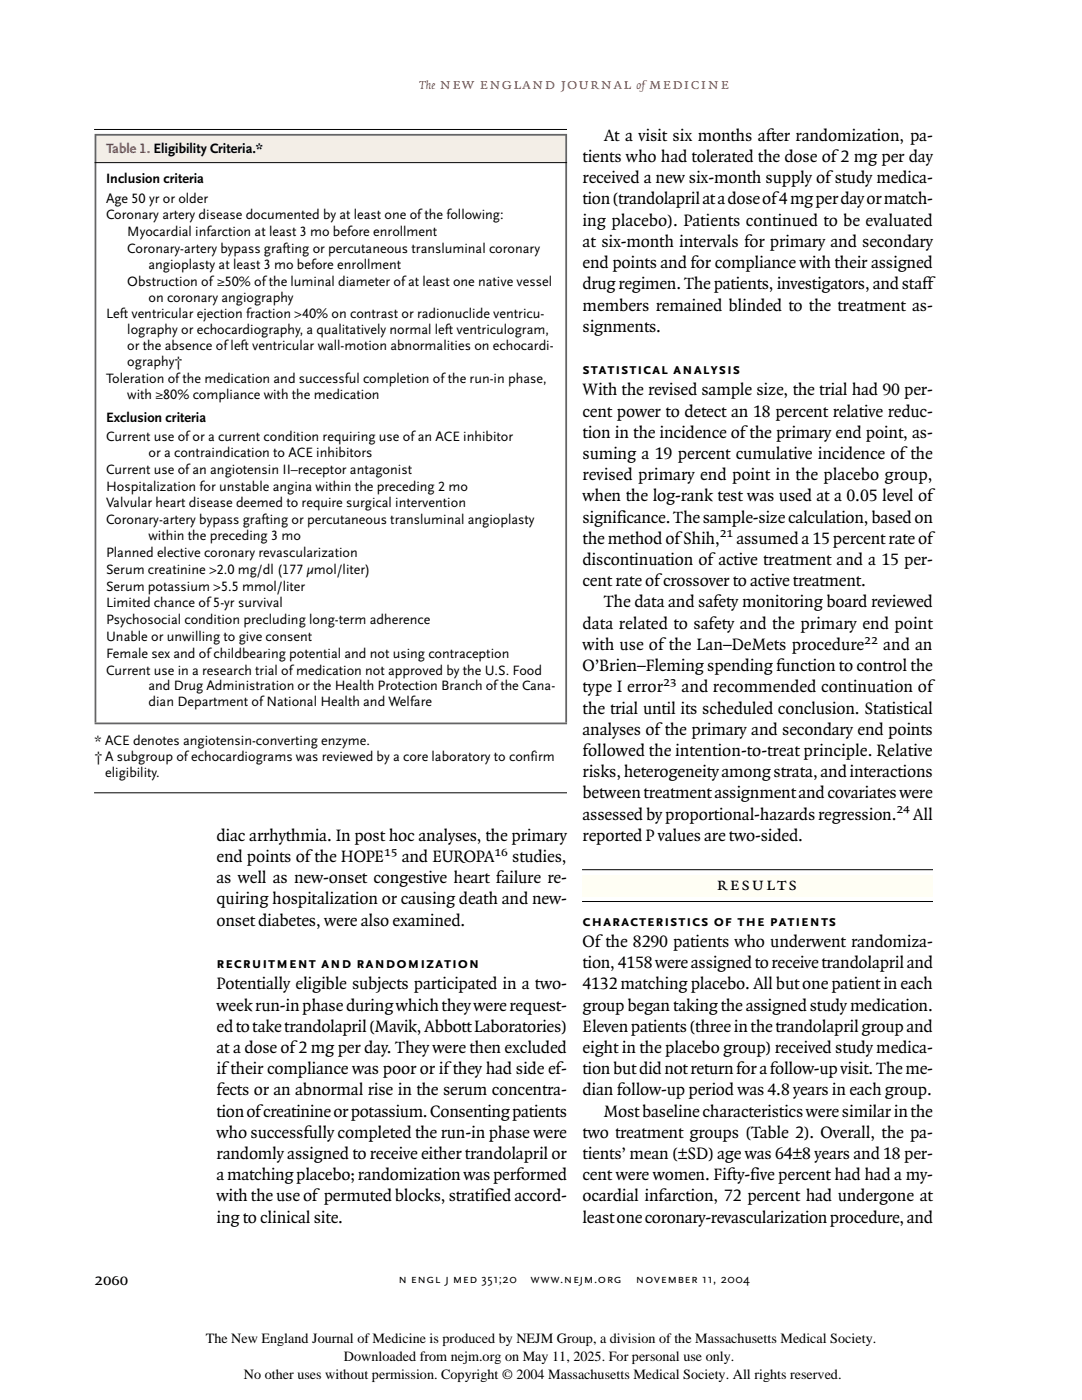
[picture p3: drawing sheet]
<svg xmlns="http://www.w3.org/2000/svg" width="216mm" height="279mm" viewBox="0 0 216 279" stroke-linecap="round" stroke-linejoin="round" font-family="sans-serif">
<defs><g id="words">
<text font-size="3.7" x="142.9" y="177.6">results</text>
<g font-size="3.5">
<text x="120.5" y="28.1">At a visit six months after randomization, pa-</text>
<text x="116.2" y="32.3">tients who had tolerated the dose of 2 mg per day</text>
<text x="116.2" y="36.6">received a new six-month supply of study medica-</text>
<text x="116.2" y="40.8">tion (trandolapril at a dose of 4 mg per day or match-</text>
<text x="116.2" y="45">ing placebo). Patients continued to be evaluated</text>
<text x="116.2" y="49.3">at six-month intervals for primary and secondary</text>
<text x="116.2" y="53.5">end points and for compliance with their assigned</text>
<text x="116.2" y="57.7">drug regimen. The patients, investigators, and staff</text>
<text x="116.2" y="62">members remained blinded to the treatment as-</text>
<text x="116.2" y="66.2">signments.</text>
<text x="116.2" y="78.9">With the revised sample size, the trial had 90 per-</text>
<text x="116.2" y="83.1">cent power to detect an 18 percent relative reduc-</text>
<text x="116.2" y="87.4">tion in the incidence of the primary end point, as-</text>
<text x="116.2" y="91.6">suming a 19 percent cumulative incidence of the</text>
<text x="116.2" y="95.8">revised primary end point in the placebo group,</text>
<text x="116.2" y="100.1">when the log-rank test was used at a 0.05 level of</text>
<text x="116.2" y="104.3">significance. The sample-size calculation, based on</text>
<text x="116.2" y="108.5">the method of Shih,</text>
<text x="116.2" y="112.8">discontinuation of active treatment and a 15 per-</text>
<text x="146.9" y="108.5">assumed a 15 percent rate of</text>
<text x="116.2" y="117">cent rate of crossover to active treatment.</text>
<text x="116.2" y="125.5">data related to safety and the primary end point</text>
<text x="120.5" y="121.2">The data and safety monitoring board reviewed</text>
<text x="116.2" y="129.7">with use of the Lan–DeMets procedure</text>
<text x="176.2" y="129.7">and an</text>
<text x="116.2" y="133.9">O’Brien–Fleming spending function to control the</text>
<text x="116.2" y="138.2">type I error</text>
<text x="116.2" y="142.4">the trial until its scheduled conclusion. Statistical</text>
<text x="136" y="138.2">and recommended continuation of</text>
<text x="116.2" y="146.6">analyses of the primary and secondary end points</text>
<text x="116.2" y="150.9">followed the intention-to-treat principle. Relative</text>
<text x="116.2" y="155.1">risks, heterogeneity among strata, and interactions</text>
<text x="116.2" y="159.3">between treatment assignment and covariates were</text>
<text x="43.2" y="167.8">diac arrhythmia. In post hoc analyses, the primary</text>
<text x="116.2" y="163.6">assessed by proportional-hazards regression.</text>
<text x="116.2" y="167.8">reported P values are two-sided.</text>
<text x="182.2" y="163.6">All</text>
<text x="43.2" y="172">end points of the HOPE</text>
<text x="80.2" y="172">and EUROPA</text>
<text x="102.2" y="172">studies,</text>
<text x="43.2" y="176.3">as well as new-onset congestive heart failure re-</text>
<text x="43.2" y="180.5">quiring hospitalization or causing death and new-</text>
<text x="43.2" y="184.7">onset diabetes, were also examined.</text>
<text x="116.2" y="189">Of the 8290 patients who underwent randomiza-</text>
<text x="43.2" y="197.4">Potentially eligible subjects participated in a two-</text>
<text x="116.2" y="193.2">tion, 4158 were assigned to receive trandolapril and</text>
<text x="116.2" y="197.4">4132 matching placebo. All but one patient in each</text>
<text x="43.2" y="201.7">week run-in phase during which they were request-</text>
<text x="116.2" y="201.7">group began taking the assigned study medication.</text>
<text x="43.2" y="205.9">ed to take trandolapril (Mavik, Abbott Laboratories)</text>
<text x="116.2" y="205.9">Eleven patients (three in the trandolapril group and</text>
<text x="43.2" y="210.1">at a dose of 2 mg per day. They were then excluded</text>
<text x="43.2" y="214.4">if their compliance was poor or if they had side ef-</text>
<text x="116.2" y="210.1">eight in the placebo group) received study medica-</text>
<text x="116.2" y="214.4">tion but did not return for a follow-up visit. The me-</text>
<text x="43.2" y="218.6">fects or an abnormal rise in the serum concentra-</text>
<text x="116.2" y="218.6">dian follow-up period was 4.8 years in each group.</text>
<text x="43.2" y="222.8">tion of creatinine or potassium. Consenting patients</text>
<text x="43.2" y="227.1">who successfully completed the run-in phase were</text>
<text x="116.2" y="227.1">two treatment groups (Table 2). Overall, the pa-</text>
<text x="120.5" y="222.8">Most baseline characteristics were similar in the</text>
<text x="43.2" y="231.3">randomly assigned to receive either trandolapril or</text>
<text x="116.2" y="231.3">tients’ mean (±SD) age was 64±8 years and 18 per-</text>
<text x="43.2" y="235.5">a matching placebo; randomization was performed</text>
<text x="43.2" y="239.8">with the use of permuted blocks, stratified accord-</text>
<text x="116.2" y="235.5">cent were women. Fifty-five percent had had a my-</text>
<text x="116.2" y="239.8">ocardial infarction, 72 percent had undergone at</text>
<text x="43.2" y="244">ing to clinical site.</text>
<text x="116.2" y="244">least one coronary-revascularization procedure, and</text>
</g>
<text font-size="3.4" x="18.9" y="256.4">2060</text>
<g font-size="3.2" fill="#ee1c24">
<text x="87.7" y="17.8">new england journal</text>
<text x="129.5" y="17.8">medicine</text>
</g>
<g font-size="3.2">
<text x="116.2" y="74.6">statistical analysis</text>
<text x="116.2" y="184.9">characteristics of the patients</text>
<text x="43.2" y="193.1">recruitment and randomization</text>
</g>
<text font-size="2.8" fill="#ee1c24" x="21.2" y="30.5">Table 1. Eligibility Criteria.*</text>
<g font-size="2.8">
<text x="21.2" y="36.5">Inclusion criteria</text>
<text x="21.2" y="40.4">Age 50 yr or older</text>
<text x="21.2" y="43.8">Coronary artery disease documented by at least one of the following:</text>
<text x="25.4" y="47.1">Myocardial infarction at least 3 mo before enrollment</text>
<text x="25.4" y="50.5">Coronary-artery bypass grafting or percutaneous transluminal coronary</text>
<text x="29.6" y="53.7">angioplasty at least 3 mo before enrollment</text>
<text x="25.4" y="57">Obstruction of ≥50% of the luminal diameter of at least one native vessel</text>
<text x="21.2" y="63.5">Left ventricular ejection fraction &gt;40% on contrast or radionuclide ventricu-</text>
<text x="29.6" y="60.2">on coronary angiography</text>
<text x="25.4" y="66.7">lography or echocardiography, a qualitatively normal left ventriculogram,</text>
<text x="25.4" y="69.9">or the absence of left ventricular wall-motion abnormalities on echocardi-</text>
<text x="21.2" y="76.4">Toleration of the medication and successful completion of the run-in phase,</text>
<text x="25.4" y="73.1">ography†</text>
<text x="25.4" y="79.6">with ≥80% compliance with the medication</text>
<text x="21.2" y="84.2">Exclusion criteria</text>
<text x="21.2" y="88">Current use of or a current condition requiring use of an ACE inhibitor</text>
<text x="21.2" y="94.6">Current use of an angiotensin II–receptor antagonist</text>
<text x="29.6" y="91.2">or a contraindication to ACE inhibitors</text>
<text x="21.2" y="97.9">Hospitalization for unstable angina within the preceding 2 mo</text>
<text x="21.2" y="101.3">Valvular heart disease deemed to require surgical intervention</text>
<text x="21.2" y="104.6">Coronary-artery bypass grafting or percutaneous transluminal angioplasty</text>
<text x="29.6" y="107.8">within the preceding 3 mo</text>
<text x="21.2" y="111.2">Planned elective coronary revascularization</text>
<text x="21.2" y="114.5">Serum creatinine &gt;2.0 mg/dl (177 µmol/liter)</text>
<text x="21.2" y="117.9">Serum potassium &gt;5.5 mmol/liter</text>
<text x="21.2" y="121.2">Limited chance of 5-yr survival</text>
<text x="21.2" y="124.6">Psychosocial condition precluding long-term adherence</text>
<text x="21.2" y="127.9">Unable or unwilling to give consent</text>
<text x="21.2" y="131.3">Female sex and of childbearing potential and not using contraception</text>
<text x="21.2" y="134.6">Current use in a research trial of medication not approved by the U.S. Food</text>
<text x="29.6" y="137.8">and Drug Administration or the Health Protection Branch of the Cana-</text>
<text x="29.6" y="141">dian Department of National Health and Welfare</text>
<text x="18.9" y="148.7">* ACE denotes angiotensin-converting enzyme.</text>
<text x="18.9" y="151.9">† A subgroup of echocardiograms was reviewed by a core laboratory to confirm</text>
<text x="21" y="155.1">eligibility.</text>
<text x="41" y="268.1">The New England Journal of Medicine is produced by NEJM Group, a division of the Massachusetts Medical Society.</text>
<text x="48.7" y="275.2">No other uses without permission. Copyright © 2004 Massachusetts Medical Society. All rights reserved.</text>
<text x="68.6" y="271.6">Downloaded from nejm.org on May 11, 2025. For personal use only.</text>
</g>
<g font-size="2.7">
<text x="143.6" y="107.3">21</text>
<text x="172.5" y="128.4">22</text>
<text x="132.3" y="136.9">23</text>
<text x="178.9" y="162.3">24</text>
<text x="76.6" y="170.8">15</text>
<text x="98.7" y="170.8">16</text>
</g>
<g font-size="2.6">
<text x="79.5" y="256.1">n engl j med 351;20</text>
<text x="105.9" y="256.1">www.nejm.org</text>
<text x="126.9" y="256.1">november 11, 2004</text>
</g>
<g font-size="2.5" fill="#ee1c24">
<text x="83.6" y="17.8">The</text>
<text x="127" y="17.8">of</text>
</g>
</g></defs>
<path d="M116.2 173.6h69.9M116.2 179.9h69.9" fill="none" stroke="#000" stroke-width=".2"/>
<path d="M116.2 174.6h69.9v4.3h-69.9z" fill="#fffef4"/>
<path d="M18.9 25.8h94.2M18.9 158.2h94.2" fill="none" stroke="#000" stroke-width=".2"/>
<g fill="#f3eee7">
<path d="M19.2 27.1h2v5.3h-2z"/>
<path d="M21.2 27.1h89.7v5.3h-89.7z"/>
<path d="M110.9 27.1h1.9v5.3h-1.9z"/>
</g>
<g fill="#fff">
<path d="M19.2 32.5h91.7v111.7h-91.7z"/>
<path d="M110.9 32.5h1.9v111.7h-1.9z"/>
</g>
<path d="M18.9 26.9h94.3M19 27.1v117.1M113 27.1v117.1M18.9 144.4h94.3" fill="none" stroke="#636466" stroke-width=".35"/>
<path d="M18.9 32.5h94.3" fill="none" stroke="#000" stroke-width=".2"/>
<use href="#words"/>
</svg>
